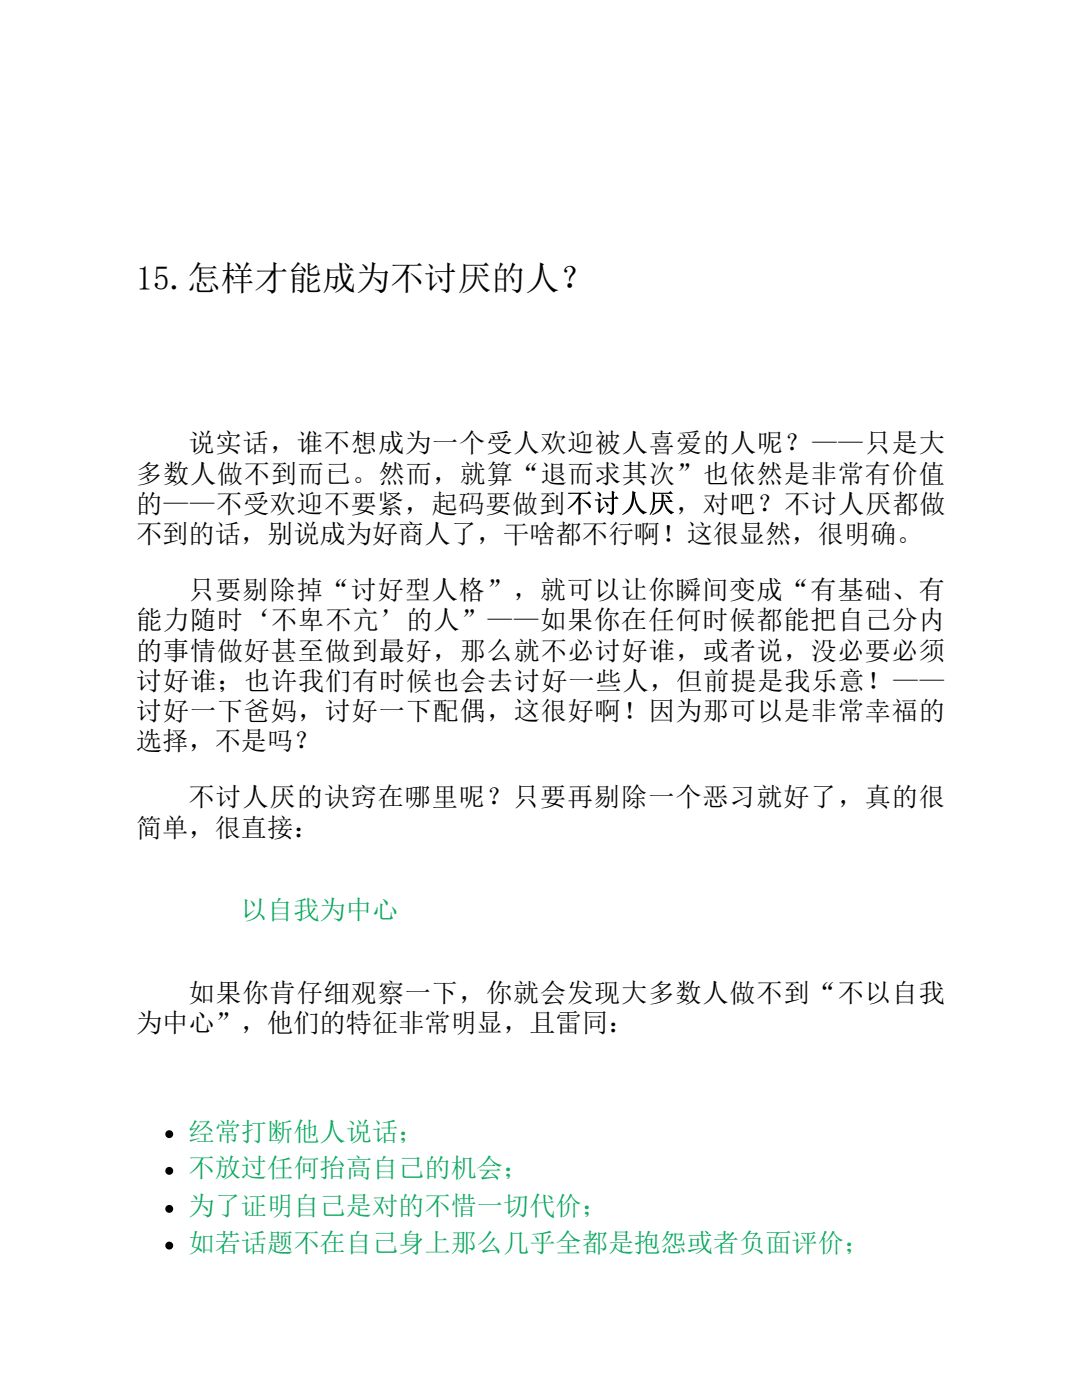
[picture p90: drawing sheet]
<svg xmlns="http://www.w3.org/2000/svg" width="216mm" height="279mm" viewBox="0 0 216 279" stroke-linecap="round" stroke-linejoin="round" font-family="sans-serif">
<defs><g id="words">
<text font-size="6.8" x="27.1" y="57.8">15.怎样才能成为不讨厌的人？</text>
<g font-size="5.2">
<text x="37.6" y="90.3">说实话，谁不想成为一个受人欢迎被人喜爱的人呢？——只是大</text>
<text x="27.1" y="96.3">多数人做不到而已。然而，就算“退而求其次”也依然是非常有价值</text>
<text x="27.1" y="102.3">的——不受欢迎不要紧，起码要做到不讨人厌，对吧？不讨人厌都做</text>
<text x="27.1" y="108.3">不到的话，别说成为好商人了，干啥都不行啊！这很显然，很明确。</text>
<text x="37.6" y="119.6">只要剔除掉“讨好型人格”，就可以让你瞬间变成“有基础、有</text>
<text x="27.1" y="125.6">能力随时‘不卑不亢’的人”——如果你在任何时候都能把自己分内</text>
<text x="27.1" y="131.6">的事情做好甚至做到最好，那么就不必讨好谁，或者说，没必要必须</text>
<text x="27.1" y="137.6">讨好谁；也许我们有时候也会去讨好一些人，但前提是我乐意！——</text>
<text x="27.1" y="143.7">讨好一下爸妈，讨好一下配偶，这很好啊！因为那可以是非常幸福的</text>
<text x="27.1" y="149.7">选择，不是吗？</text>
<text x="37.6" y="160.9">不讨人厌的诀窍在哪里呢？只要再剔除一个恶习就好了，真的很</text>
<text x="27.1" y="167">简单，很直接：</text>
<text x="37.6" y="199.9">如果你肯仔细观察一下，你就会发现大多数人做不到“不以自我</text>
<text x="27.1" y="205.9">为中心”，他们的特征非常明显，且雷同：</text>
</g>
<g font-size="5.2" fill="#0aa85e">
<text x="48.1" y="183.4">以自我为中心</text>
<text x="37.6" y="227.7">经常打断他人说话；</text>
<text x="37.6" y="235">不放过任何抬高自己的机会；</text>
<text x="37.6" y="242.6">为了证明自己是对的不惜一切代价；</text>
<text x="37.6" y="249.9">如若话题不在自己身上那么几乎全都是抱怨或者负面评价；</text>
</g>
</g></defs>
<g fill="#000">
<circle cx="33.8" cy="226.3" r=".78"/>
<circle cx="33.8" cy="233.7" r=".78"/>
<circle cx="33.8" cy="241.3" r=".78"/>
<circle cx="33.8" cy="248.6" r=".78"/>
</g>
<use href="#words"/>
</svg>
